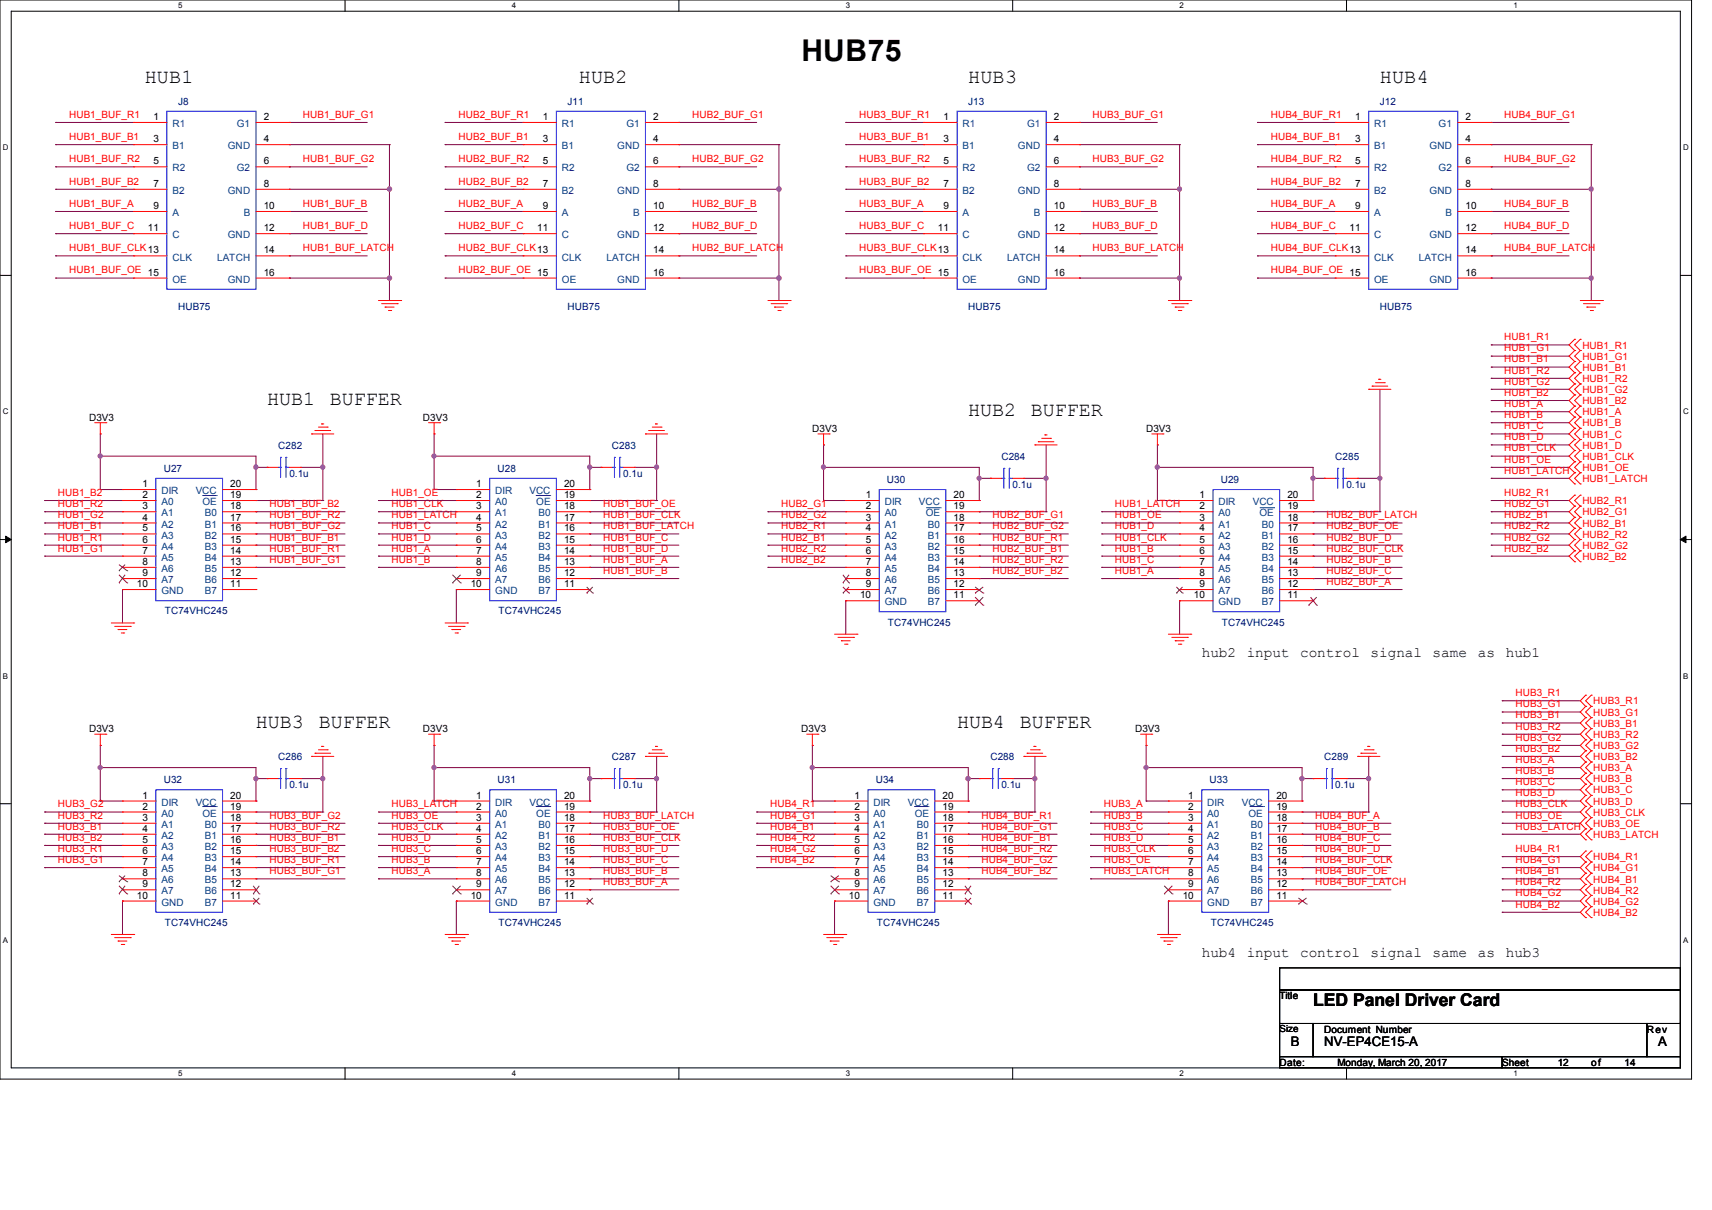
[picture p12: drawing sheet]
<svg xmlns="http://www.w3.org/2000/svg" width="297mm" height="210mm" viewBox="0 0 297 210" stroke-linecap="round" stroke-linejoin="round" font-family="sans-serif">
<defs><g id="words">
<text font-size="5.2" x="139" y="10.6">HUB75</text>
<g font-size="3.5">
<text x="25.1" y="14.4">HUB1</text>
<text x="100.4" y="14.4">HUB2</text>
<text x="168" y="14.4">HUB3</text>
<text x="239.4" y="14.4">HUB4</text>
<text x="46.4" y="70.3">HUB1</text>
<text x="57.2" y="70.3">BUFFER</text>
<text x="168" y="72.3">HUB2</text>
<text x="178.9" y="72.3">BUFFER</text>
<text x="44.4" y="126.3">HUB3</text>
<text x="55.3" y="126.3">BUFFER</text>
<text x="166" y="126.3">HUB4</text>
<text x="176.9" y="126.3">BUFFER</text>
</g>
<text font-size="3" x="227.8" y="174.7">LED Panel Driver Card</text>
<g font-size="2.5">
<text x="208.5" y="114">hub2</text>
<text x="216.3" y="114">input</text>
<text x="225.5" y="114">control</text>
<text x="237.8" y="114">signal</text>
<text x="248.5" y="114">same</text>
<text x="256.4" y="114">as</text>
<text x="261.2" y="114">hub1</text>
<text x="208.5" y="166.1">hub4</text>
<text x="216.3" y="166.1">input</text>
<text x="225.5" y="166.1">control</text>
<text x="237.8" y="166.1">signal</text>
<text x="248.5" y="166.1">same</text>
<text x="256.4" y="166.1">as</text>
<text x="261.2" y="166.1">hub3</text>
</g>
<g font-size="2.3">
<text x="223.9" y="181.6">B</text>
<text x="229.7" y="181.6">NV-EP4CE15-A</text>
<text x="287.6" y="181.6">A</text>
</g>
<g font-size="1.7" fill="#f00">
<text x="12" y="20.4">HUB1_BUF_R1</text>
<text x="52.5" y="20.4">HUB1_BUF_G1</text>
<text x="79.5" y="20.4">HUB2_BUF_R1</text>
<text x="120.1" y="20.4">HUB2_BUF_G1</text>
<text x="149" y="20.4">HUB3_BUF_R1</text>
<text x="189.6" y="20.4">HUB3_BUF_G1</text>
<text x="220.5" y="20.4">HUB4_BUF_R1</text>
<text x="261" y="20.4">HUB4_BUF_G1</text>
<text x="12" y="24.3">HUB1_BUF_B1</text>
<text x="12" y="28.2">HUB1_BUF_R2</text>
<text x="52.5" y="28.2">HUB1_BUF_G2</text>
<text x="79.5" y="24.3">HUB2_BUF_B1</text>
<text x="79.5" y="28.2">HUB2_BUF_R2</text>
<text x="120.1" y="28.2">HUB2_BUF_G2</text>
<text x="149" y="24.3">HUB3_BUF_B1</text>
<text x="149" y="28.2">HUB3_BUF_R2</text>
<text x="189.6" y="28.2">HUB3_BUF_G2</text>
<text x="220.5" y="24.3">HUB4_BUF_B1</text>
<text x="220.5" y="28.2">HUB4_BUF_R2</text>
<text x="261" y="28.2">HUB4_BUF_G2</text>
<text x="12" y="32">HUB1_BUF_B2</text>
<text x="12" y="35.9">HUB1_BUF_A</text>
<text x="52.5" y="35.9">HUB1_BUF_B</text>
<text x="79.5" y="32">HUB2_BUF_B2</text>
<text x="79.5" y="35.9">HUB2_BUF_A</text>
<text x="120.1" y="35.9">HUB2_BUF_B</text>
<text x="149" y="32">HUB3_BUF_B2</text>
<text x="149" y="35.9">HUB3_BUF_A</text>
<text x="189.6" y="35.9">HUB3_BUF_B</text>
<text x="220.5" y="32">HUB4_BUF_B2</text>
<text x="220.5" y="35.9">HUB4_BUF_A</text>
<text x="261" y="35.9">HUB4_BUF_B</text>
<text x="12" y="39.8">HUB1_BUF_C</text>
<text x="52.5" y="39.8">HUB1_BUF_D</text>
<text x="79.5" y="39.8">HUB2_BUF_C</text>
<text x="120.1" y="39.8">HUB2_BUF_D</text>
<text x="149" y="39.8">HUB3_BUF_C</text>
<text x="189.6" y="39.8">HUB3_BUF_D</text>
<text x="220.5" y="39.8">HUB4_BUF_C</text>
<text x="261" y="39.8">HUB4_BUF_D</text>
<text x="12" y="43.6">HUB1_BUF_CLK13</text>
<text x="12" y="47.5">HUB1_BUF_OE 15</text>
<text x="52.5" y="43.6">HUB1_BUF_LATCH</text>
<text x="79.5" y="43.6">HUB2_BUF_CLK13</text>
<text x="79.5" y="47.5">HUB2_BUF_OE 15</text>
<text x="120.1" y="43.6">HUB2_BUF_LATCH</text>
<text x="149" y="43.6">HUB3_BUF_CLK13</text>
<text x="149" y="47.5">HUB3_BUF_OE 15</text>
<text x="189.6" y="43.6">HUB3_BUF_LATCH</text>
<text x="220.5" y="43.6">HUB4_BUF_CLK13</text>
<text x="220.5" y="47.5">HUB4_BUF_OE 15</text>
<text x="261" y="43.6">HUB4_BUF_LATCH</text>
<text x="261" y="59.1">HUB1_R1</text>
<text x="261" y="64.9">HUB1_R2</text>
<text x="261" y="61">HUB1_G1</text>
<text x="261" y="62.9">HUB1_B1</text>
<text x="274.5" y="60.5">HUB1_R1</text>
<text x="274.5" y="62.4">HUB1_G1</text>
<text x="274.5" y="64.3">HUB1_B1</text>
<text x="261" y="70.7">HUB1_A</text>
<text x="261" y="66.8">HUB1_G2</text>
<text x="261" y="68.7">HUB1_B2</text>
<text x="274.5" y="66.3">HUB1_R2</text>
<text x="274.5" y="68.2">HUB1_G2</text>
<text x="274.5" y="70.1">HUB1_B2</text>
<text x="261" y="72.6">HUB1_B</text>
<text x="261" y="74.5">HUB1_C</text>
<text x="261" y="76.4">HUB1_D</text>
<text x="274.5" y="72.1">HUB1_A</text>
<text x="274.5" y="74">HUB1_B</text>
<text x="274.5" y="75.9">HUB1_C</text>
<text x="274.5" y="77.9">HUB1_D</text>
<text x="261" y="78.4">HUB1_CLK</text>
<text x="261" y="80.3">HUB1_OE</text>
<text x="261" y="82.2">HUB1_LATCH</text>
<text x="274.5" y="79.8">HUB1_CLK</text>
<text x="274.5" y="81.7">HUB1_OE</text>
<text x="274.5" y="83.7">HUB1_LATCH</text>
<text x="10" y="86.1">HUB1_B2</text>
<text x="10" y="88">HUB1_R2</text>
<text x="10" y="90">HUB1_G2</text>
<text x="46.7" y="88">HUB1_BUF_B2</text>
<text x="46.7" y="90">HUB1_BUF_R2</text>
<text x="67.9" y="90">HUB1_LATCH</text>
<text x="67.9" y="88">HUB1_CLK</text>
<text x="67.9" y="86.1">HUB1_OE</text>
<text x="104.6" y="90">HUB1_BUF_CLK</text>
<text x="104.6" y="88">HUB1_BUF_OE</text>
<text x="135.5" y="90">HUB2_G2</text>
<text x="135.5" y="88">HUB2_G1</text>
<text x="172.2" y="90">HUB2_BUF_G1</text>
<text x="193.4" y="90">HUB1_OE</text>
<text x="193.4" y="88">HUB1_LATCH</text>
<text x="230.1" y="90">HUB2_BUF_LATCH</text>
<text x="261" y="86.1">HUB2_R1</text>
<text x="261" y="88">HUB2_G1</text>
<text x="261" y="90">HUB2_B1</text>
<text x="274.5" y="87.5">HUB2_R1</text>
<text x="274.5" y="89.5">HUB2_G1</text>
<text x="10" y="91.9">HUB1_B1</text>
<text x="10" y="93.8">HUB1_R1</text>
<text x="10" y="95.7">HUB1_G1</text>
<text x="46.7" y="91.9">HUB1_BUF_G2</text>
<text x="46.7" y="93.8">HUB1_BUF_B1</text>
<text x="46.7" y="95.7">HUB1_BUF_R1</text>
<text x="67.9" y="95.7">HUB1_A</text>
<text x="67.9" y="93.8">HUB1_D</text>
<text x="67.9" y="91.9">HUB1_C</text>
<text x="104.6" y="95.7">HUB1_BUF_D</text>
<text x="104.6" y="93.8">HUB1_BUF_C</text>
<text x="104.6" y="91.9">HUB1_BUF_LATCH</text>
<text x="135.5" y="95.7">HUB2_R2</text>
<text x="135.5" y="93.8">HUB2_B1</text>
<text x="135.5" y="91.9">HUB2_R1</text>
<text x="172.2" y="95.7">HUB2_BUF_B1</text>
<text x="172.2" y="93.8">HUB2_BUF_R1</text>
<text x="172.2" y="91.9">HUB2_BUF_G2</text>
<text x="193.4" y="95.7">HUB1_B</text>
<text x="193.4" y="93.8">HUB1_CLK</text>
<text x="193.4" y="91.9">HUB1_D</text>
<text x="230.1" y="95.7">HUB2_BUF_CLK</text>
<text x="230.1" y="93.8">HUB2_BUF_D</text>
<text x="230.1" y="91.9">HUB2_BUF_OE</text>
<text x="261" y="91.9">HUB2_R2</text>
<text x="261" y="93.8">HUB2_G2</text>
<text x="261" y="95.7">HUB2_B2</text>
<text x="274.5" y="91.4">HUB2_B1</text>
<text x="274.5" y="93.3">HUB2_R2</text>
<text x="274.5" y="95.2">HUB2_G2</text>
<text x="46.7" y="97.7">HUB1_BUF_G1</text>
<text x="67.9" y="97.7">HUB1_B</text>
<text x="104.6" y="99.6">HUB1_BUF_B</text>
<text x="104.6" y="97.7">HUB1_BUF_A</text>
<text x="135.5" y="97.7">HUB2_B2</text>
<text x="172.2" y="99.6">HUB2_BUF_B2</text>
<text x="172.2" y="97.7">HUB2_BUF_R2</text>
<text x="193.4" y="99.6">HUB1_A</text>
<text x="193.4" y="97.7">HUB1_C</text>
<text x="230.1" y="101.5">HUB2_BUF_A</text>
<text x="230.1" y="99.6">HUB2_BUF_C</text>
<text x="230.1" y="97.7">HUB2_BUF_B</text>
<text x="274.5" y="97.2">HUB2_B2</text>
<text x="262.9" y="120.8">HUB3_R1</text>
<text x="262.9" y="122.8">HUB3_G1</text>
<text x="262.9" y="124.7">HUB3_B1</text>
<text x="276.4" y="122.3">HUB3_R1</text>
<text x="276.4" y="124.2">HUB3_G1</text>
<text x="262.9" y="126.6">HUB3_R2</text>
<text x="262.9" y="128.6">HUB3_G2</text>
<text x="262.9" y="130.5">HUB3_B2</text>
<text x="276.4" y="126.2">HUB3_B1</text>
<text x="276.4" y="128.1">HUB3_R2</text>
<text x="276.4" y="130">HUB3_G2</text>
<text x="276.4" y="131.9">HUB3_B2</text>
<text x="262.9" y="132.4">HUB3_A</text>
<text x="262.9" y="134.3">HUB3_B</text>
<text x="262.9" y="136.3">HUB3_C</text>
<text x="276.4" y="133.9">HUB3_A</text>
<text x="276.4" y="135.8">HUB3_B</text>
<text x="276.4" y="137.7">HUB3_C</text>
<text x="10" y="144">HUB3_B1</text>
<text x="10" y="142.1">HUB3_R2</text>
<text x="10" y="140.1">HUB3_G2</text>
<text x="46.7" y="144">HUB3_BUF_R2</text>
<text x="46.7" y="142.1">HUB3_BUF_G2</text>
<text x="67.9" y="144">HUB3_CLK</text>
<text x="67.9" y="142.1">HUB3_OE</text>
<text x="67.9" y="140.1">HUB3_LATCH</text>
<text x="104.6" y="144">HUB3_BUF_OE</text>
<text x="104.6" y="142.1">HUB3_BUF_LATCH</text>
<text x="133.6" y="140.1">HUB4_R1</text>
<text x="133.6" y="142.1">HUB4_G1</text>
<text x="133.6" y="144">HUB4_B1</text>
<text x="170.2" y="142.1">HUB4_BUF_R1</text>
<text x="170.2" y="144">HUB4_BUF_G1</text>
<text x="191.5" y="140.1">HUB3_A</text>
<text x="191.5" y="142.1">HUB3_B</text>
<text x="191.5" y="144">HUB3_C</text>
<text x="228.2" y="142.1">HUB4_BUF_A</text>
<text x="228.2" y="144">HUB4_BUF_B</text>
<text x="262.9" y="138.2">HUB3_D</text>
<text x="262.9" y="140.1">HUB3_CLK</text>
<text x="262.9" y="142.1">HUB3_OE</text>
<text x="262.9" y="144">HUB3_LATCH</text>
<text x="276.4" y="139.7">HUB3_D</text>
<text x="276.4" y="141.6">HUB3_CLK</text>
<text x="276.4" y="143.5">HUB3_OE</text>
<text x="10" y="149.8">HUB3_G1</text>
<text x="10" y="147.9">HUB3_R1</text>
<text x="10" y="145.9">HUB3_B2</text>
<text x="46.7" y="145.9">HUB3_BUF_B1</text>
<text x="46.7" y="149.8">HUB3_BUF_R1</text>
<text x="46.7" y="147.9">HUB3_BUF_B2</text>
<text x="67.9" y="145.9">HUB3_D</text>
<text x="67.9" y="149.8">HUB3_B</text>
<text x="67.9" y="147.9">HUB3_C</text>
<text x="104.6" y="149.8">HUB3_BUF_C</text>
<text x="104.6" y="145.9">HUB3_BUF_CLK</text>
<text x="104.6" y="147.9">HUB3_BUF_D</text>
<text x="133.6" y="145.9">HUB4_R2</text>
<text x="133.6" y="147.9">HUB4_G2</text>
<text x="133.6" y="149.8">HUB4_B2</text>
<text x="170.2" y="147.9">HUB4_BUF_R2</text>
<text x="170.2" y="149.8">HUB4_BUF_G2</text>
<text x="170.2" y="145.9">HUB4_BUF_B1</text>
<text x="191.5" y="145.9">HUB3_D</text>
<text x="191.5" y="147.9">HUB3_CLK</text>
<text x="191.5" y="149.8">HUB3_OE</text>
<text x="228.2" y="145.9">HUB4_BUF_C</text>
<text x="228.2" y="147.9">HUB4_BUF_D</text>
<text x="228.2" y="149.8">HUB4_BUF_CLK</text>
<text x="262.9" y="147.9">HUB4_R1</text>
<text x="262.9" y="149.8">HUB4_G1</text>
<text x="276.4" y="149.3">HUB4_R1</text>
<text x="276.4" y="145.5">HUB3_LATCH</text>
<text x="46.7" y="151.7">HUB3_BUF_G1</text>
<text x="67.9" y="151.7">HUB3_A</text>
<text x="104.6" y="153.6">HUB3_BUF_A</text>
<text x="104.6" y="151.7">HUB3_BUF_B</text>
<text x="170.2" y="151.7">HUB4_BUF_B2</text>
<text x="191.5" y="151.7">HUB3_LATCH</text>
<text x="228.2" y="151.7">HUB4_BUF_OE</text>
<text x="228.2" y="153.6">HUB4_BUF_LATCH</text>
<text x="262.9" y="153.6">HUB4_R2</text>
<text x="262.9" y="155.6">HUB4_G2</text>
<text x="262.9" y="151.7">HUB4_B1</text>
<text x="276.4" y="151.2">HUB4_G1</text>
<text x="276.4" y="153.2">HUB4_B1</text>
<text x="276.4" y="155.1">HUB4_R2</text>
<text x="262.9" y="157.5">HUB4_B2</text>
<text x="276.4" y="157">HUB4_G2</text>
<text x="276.4" y="159">HUB4_B2</text>
</g>
<g font-size="1.7">
<text x="26.6" y="20.8">1</text>
<text x="45.8" y="20.8">2</text>
<text x="94.2" y="20.8">1</text>
<text x="113.3" y="20.8">2</text>
<text x="163.7" y="20.8">1</text>
<text x="182.8" y="20.8">2</text>
<text x="235.1" y="20.8">1</text>
<text x="254.2" y="20.8">2</text>
<text x="26.6" y="24.7">3</text>
<text x="26.6" y="28.5">5</text>
<text x="45.8" y="24.7">4</text>
<text x="45.8" y="28.5">6</text>
<text x="94.2" y="24.7">3</text>
<text x="94.2" y="28.5">5</text>
<text x="113.3" y="24.7">4</text>
<text x="113.3" y="28.5">6</text>
<text x="163.7" y="24.7">3</text>
<text x="163.7" y="28.5">5</text>
<text x="182.8" y="24.7">4</text>
<text x="182.8" y="28.5">6</text>
<text x="235.1" y="24.7">3</text>
<text x="235.1" y="28.5">5</text>
<text x="254.2" y="24.7">4</text>
<text x="254.2" y="28.5">6</text>
<text x="26.6" y="32.4">7</text>
<text x="45.8" y="32.4">8</text>
<text x="94.2" y="32.4">7</text>
<text x="113.3" y="32.4">8</text>
<text x="163.7" y="32.4">7</text>
<text x="182.8" y="32.4">8</text>
<text x="235.1" y="32.4">7</text>
<text x="254.2" y="32.4">8</text>
<text x="25.7" y="40.1">11</text>
<text x="26.6" y="36.3">9</text>
<text x="45.8" y="36.3">10</text>
<text x="45.8" y="40.1">12</text>
<text x="93.2" y="40.1">11</text>
<text x="94.2" y="36.3">9</text>
<text x="113.3" y="36.3">10</text>
<text x="113.3" y="40.1">12</text>
<text x="162.7" y="40.1">11</text>
<text x="163.7" y="36.3">9</text>
<text x="182.8" y="36.3">10</text>
<text x="182.8" y="40.1">12</text>
<text x="234.1" y="40.1">11</text>
<text x="235.1" y="36.3">9</text>
<text x="254.2" y="36.3">10</text>
<text x="254.2" y="40.1">12</text>
<text x="45.8" y="44">14</text>
<text x="45.8" y="47.8">16</text>
<text x="113.3" y="44">14</text>
<text x="113.3" y="47.8">16</text>
<text x="182.8" y="44">14</text>
<text x="182.8" y="47.8">16</text>
<text x="254.2" y="44">14</text>
<text x="254.2" y="47.8">16</text>
<text x="15.5" y="73.1">D3V3</text>
<text x="73.4" y="73.1">D3V3</text>
<text x="140.9" y="75">D3V3</text>
<text x="198.8" y="75">D3V3</text>
<text x="24.7" y="86.4">2</text>
<text x="24.7" y="88.4">3</text>
<text x="24.7" y="84.5">1</text>
<text x="40" y="88.4">18</text>
<text x="40" y="84.5">20</text>
<text x="40" y="86.4">19</text>
<text x="82.6" y="86.4">2</text>
<text x="82.6" y="88.4">3</text>
<text x="82.6" y="84.5">1</text>
<text x="97.9" y="88.4">18</text>
<text x="97.9" y="84.5">20</text>
<text x="97.9" y="86.4">19</text>
<text x="150.2" y="88.4">2</text>
<text x="150.2" y="86.4">1</text>
<text x="165.4" y="86.4">20</text>
<text x="165.4" y="88.4">19</text>
<text x="208.1" y="88.4">2</text>
<text x="208.1" y="86.4">1</text>
<text x="223.3" y="86.4">20</text>
<text x="223.3" y="88.4">19</text>
<text x="24.7" y="90.3">4</text>
<text x="24.7" y="92.2">5</text>
<text x="24.7" y="94.2">6</text>
<text x="40" y="90.3">17</text>
<text x="40" y="92.2">16</text>
<text x="40" y="94.2">15</text>
<text x="82.6" y="90.3">4</text>
<text x="82.6" y="92.2">5</text>
<text x="82.6" y="94.2">6</text>
<text x="97.9" y="90.3">17</text>
<text x="97.9" y="92.2">16</text>
<text x="97.9" y="94.2">15</text>
<text x="150.2" y="90.3">3</text>
<text x="150.2" y="92.2">4</text>
<text x="150.2" y="94.2">5</text>
<text x="165.4" y="90.3">18</text>
<text x="165.4" y="92.2">17</text>
<text x="165.4" y="94.2">16</text>
<text x="208.1" y="90.3">3</text>
<text x="208.1" y="92.2">4</text>
<text x="208.1" y="94.2">5</text>
<text x="223.3" y="90.3">18</text>
<text x="223.3" y="92.2">17</text>
<text x="223.3" y="94.2">16</text>
<text x="23.7" y="101.9">10</text>
<text x="24.7" y="96.1">7</text>
<text x="24.7" y="98">8</text>
<text x="24.7" y="100">9</text>
<text x="40" y="96.1">14</text>
<text x="40" y="98">13</text>
<text x="40" y="100">12</text>
<text x="40" y="101.9">11</text>
<text x="81.7" y="101.9">10</text>
<text x="82.6" y="96.1">7</text>
<text x="82.6" y="98">8</text>
<text x="82.6" y="100">9</text>
<text x="97.9" y="96.1">14</text>
<text x="97.9" y="98">13</text>
<text x="97.9" y="100">12</text>
<text x="97.9" y="101.9">11</text>
<text x="150.2" y="96.1">6</text>
<text x="150.2" y="98">7</text>
<text x="150.2" y="100">8</text>
<text x="150.2" y="101.9">9</text>
<text x="165.4" y="96.1">15</text>
<text x="165.4" y="98">14</text>
<text x="165.4" y="100">13</text>
<text x="165.4" y="101.9">12</text>
<text x="208.1" y="96.1">6</text>
<text x="208.1" y="98">7</text>
<text x="208.1" y="100">8</text>
<text x="208.1" y="101.9">9</text>
<text x="223.3" y="96.1">15</text>
<text x="223.3" y="98">14</text>
<text x="223.3" y="100">13</text>
<text x="223.3" y="101.9">12</text>
<text x="149.2" y="103.8">10</text>
<text x="165.4" y="103.8">11</text>
<text x="207.1" y="103.8">10</text>
<text x="223.3" y="103.8">11</text>
<text x="15.5" y="127.1">D3V3</text>
<text x="73.4" y="127.1">D3V3</text>
<text x="139" y="127.1">D3V3</text>
<text x="196.9" y="127.1">D3V3</text>
<text x="24.7" y="140.5">2</text>
<text x="24.7" y="142.5">3</text>
<text x="24.7" y="138.6">1</text>
<text x="40" y="142.5">18</text>
<text x="40" y="138.6">20</text>
<text x="40" y="140.5">19</text>
<text x="82.6" y="140.5">2</text>
<text x="82.6" y="142.5">3</text>
<text x="82.6" y="138.6">1</text>
<text x="97.9" y="142.5">18</text>
<text x="97.9" y="138.6">20</text>
<text x="97.9" y="140.5">19</text>
<text x="148.2" y="140.5">2</text>
<text x="148.2" y="142.5">3</text>
<text x="148.2" y="138.6">1</text>
<text x="163.5" y="142.5">18</text>
<text x="163.5" y="138.6">20</text>
<text x="163.5" y="140.5">19</text>
<text x="206.1" y="140.5">2</text>
<text x="206.1" y="142.5">3</text>
<text x="206.1" y="138.6">1</text>
<text x="221.4" y="142.5">18</text>
<text x="221.4" y="138.6">20</text>
<text x="221.4" y="140.5">19</text>
<text x="24.7" y="144.4">4</text>
<text x="24.7" y="146.3">5</text>
<text x="24.7" y="148.3">6</text>
<text x="40" y="144.4">17</text>
<text x="40" y="146.3">16</text>
<text x="40" y="148.3">15</text>
<text x="82.6" y="144.4">4</text>
<text x="82.6" y="146.3">5</text>
<text x="82.6" y="148.3">6</text>
<text x="97.9" y="144.4">17</text>
<text x="97.9" y="146.3">16</text>
<text x="97.9" y="148.3">15</text>
<text x="148.2" y="144.4">4</text>
<text x="148.2" y="146.3">5</text>
<text x="148.2" y="148.3">6</text>
<text x="163.5" y="144.4">17</text>
<text x="163.5" y="146.3">16</text>
<text x="163.5" y="148.3">15</text>
<text x="206.1" y="144.4">4</text>
<text x="206.1" y="146.3">5</text>
<text x="206.1" y="148.3">6</text>
<text x="221.4" y="144.4">17</text>
<text x="221.4" y="146.3">16</text>
<text x="221.4" y="148.3">15</text>
<text x="23.7" y="156">10</text>
<text x="24.7" y="150.2">7</text>
<text x="24.7" y="152.1">8</text>
<text x="24.7" y="154">9</text>
<text x="40" y="150.2">14</text>
<text x="40" y="152.1">13</text>
<text x="40" y="154">12</text>
<text x="40" y="156">11</text>
<text x="81.7" y="156">10</text>
<text x="82.6" y="150.2">7</text>
<text x="82.6" y="152.1">8</text>
<text x="82.6" y="154">9</text>
<text x="97.9" y="150.2">14</text>
<text x="97.9" y="152.1">13</text>
<text x="97.9" y="154">12</text>
<text x="97.9" y="156">11</text>
<text x="147.3" y="156">10</text>
<text x="148.2" y="150.2">7</text>
<text x="148.2" y="152.1">8</text>
<text x="148.2" y="154">9</text>
<text x="163.5" y="150.2">14</text>
<text x="163.5" y="152.1">13</text>
<text x="163.5" y="154">12</text>
<text x="163.5" y="156">11</text>
<text x="205.2" y="156">10</text>
<text x="206.1" y="150.2">7</text>
<text x="206.1" y="152.1">8</text>
<text x="206.1" y="154">9</text>
<text x="221.4" y="150.2">14</text>
<text x="221.4" y="152.1">13</text>
<text x="221.4" y="154">12</text>
<text x="221.4" y="156">11</text>
<text x="222" y="173.4">Title</text>
<text x="222" y="179.2">Size</text>
<text x="229.7" y="179.2">Document Number</text>
<text x="285.7" y="179.2">Rev</text>
<text x="222" y="185">Date:</text>
<text x="232.1" y="185">Monday, March 20, 2017</text>
<text x="260.6" y="185">Sheet</text>
<text x="270.2" y="185">12</text>
<text x="276.1" y="185">of</text>
<text x="281.8" y="185">14</text>
</g>
<g font-size="1.7" fill="#004080">
<text x="29.9" y="22.1">R1</text>
<text x="41.1" y="22.1">G1</text>
<text x="97.5" y="22.1">R1</text>
<text x="108.7" y="22.1">G1</text>
<text x="167" y="22.1">R1</text>
<text x="178.2" y="22.1">G1</text>
<text x="238.4" y="22.1">R1</text>
<text x="249.6" y="22.1">G1</text>
<text x="29.9" y="25.9">B1</text>
<text x="29.9" y="29.8">R2</text>
<text x="39.5" y="25.9">GND</text>
<text x="41.1" y="29.8">G2</text>
<text x="97.5" y="25.9">B1</text>
<text x="97.5" y="29.8">R2</text>
<text x="107.1" y="25.9">GND</text>
<text x="108.7" y="29.8">G2</text>
<text x="167" y="25.9">B1</text>
<text x="167" y="29.8">R2</text>
<text x="176.6" y="25.9">GND</text>
<text x="178.2" y="29.8">G2</text>
<text x="238.4" y="25.9">B1</text>
<text x="238.4" y="29.8">R2</text>
<text x="248" y="25.9">GND</text>
<text x="249.6" y="29.8">G2</text>
<text x="29.9" y="33.7">B2</text>
<text x="39.5" y="33.7">GND</text>
<text x="97.5" y="33.7">B2</text>
<text x="107.1" y="33.7">GND</text>
<text x="167" y="33.7">B2</text>
<text x="176.6" y="33.7">GND</text>
<text x="238.4" y="33.7">B2</text>
<text x="248" y="33.7">GND</text>
<text x="29.9" y="37.5">A</text>
<text x="29.9" y="41.4">C</text>
<text x="39.5" y="41.4">GND</text>
<text x="42.3" y="37.5">B</text>
<text x="97.5" y="37.5">A</text>
<text x="97.5" y="41.4">C</text>
<text x="107.1" y="41.4">GND</text>
<text x="109.8" y="37.5">B</text>
<text x="167" y="37.5">A</text>
<text x="167" y="41.4">C</text>
<text x="176.6" y="41.4">GND</text>
<text x="179.3" y="37.5">B</text>
<text x="238.4" y="37.5">A</text>
<text x="238.4" y="41.4">C</text>
<text x="248" y="41.4">GND</text>
<text x="250.8" y="37.5">B</text>
<text x="29.9" y="45.2">CLK</text>
<text x="37.7" y="45.2">LATCH</text>
<text x="97.5" y="45.2">CLK</text>
<text x="105.2" y="45.2">LATCH</text>
<text x="167" y="45.2">CLK</text>
<text x="174.7" y="45.2">LATCH</text>
<text x="238.4" y="45.2">CLK</text>
<text x="246.1" y="45.2">LATCH</text>
<text x="29.9" y="49.1">OE</text>
<text x="39.5" y="49.1">GND</text>
<text x="97.5" y="49.1">OE</text>
<text x="107.1" y="49.1">GND</text>
<text x="167" y="49.1">OE</text>
<text x="176.6" y="49.1">GND</text>
<text x="238.4" y="49.1">OE</text>
<text x="248" y="49.1">GND</text>
<text x="28" y="87.7">A0</text>
<text x="28" y="89.6">A1</text>
<text x="28" y="85.8">DIR</text>
<text x="33.9" y="85.8">VCC</text>
<text x="35.1" y="87.7">OE</text>
<text x="35.5" y="89.6">B0</text>
<text x="85.9" y="87.7">A0</text>
<text x="85.9" y="89.6">A1</text>
<text x="85.9" y="85.8">DIR</text>
<text x="91.9" y="85.8">VCC</text>
<text x="93" y="87.7">OE</text>
<text x="93.4" y="89.6">B0</text>
<text x="153.5" y="89.6">A0</text>
<text x="153.5" y="87.7">DIR</text>
<text x="159.4" y="87.7">VCC</text>
<text x="160.6" y="89.6">OE</text>
<text x="211.4" y="89.6">A0</text>
<text x="211.4" y="87.7">DIR</text>
<text x="217.3" y="87.7">VCC</text>
<text x="218.5" y="89.6">OE</text>
<text x="28" y="91.6">A2</text>
<text x="28" y="93.5">A3</text>
<text x="28" y="95.4">A4</text>
<text x="35.5" y="91.6">B1</text>
<text x="35.5" y="93.5">B2</text>
<text x="35.5" y="95.4">B3</text>
<text x="85.9" y="91.6">A2</text>
<text x="85.9" y="93.5">A3</text>
<text x="85.9" y="95.4">A4</text>
<text x="93.4" y="91.6">B1</text>
<text x="93.4" y="93.5">B2</text>
<text x="93.4" y="95.4">B3</text>
<text x="153.5" y="91.6">A1</text>
<text x="153.5" y="93.5">A2</text>
<text x="153.5" y="95.4">A3</text>
<text x="161" y="91.6">B0</text>
<text x="161" y="93.5">B1</text>
<text x="161" y="95.4">B2</text>
<text x="211.4" y="91.6">A1</text>
<text x="211.4" y="93.5">A2</text>
<text x="211.4" y="95.4">A3</text>
<text x="218.9" y="91.6">B0</text>
<text x="218.9" y="93.5">B1</text>
<text x="218.9" y="95.4">B2</text>
<text x="28" y="97.3">A5</text>
<text x="28" y="99.3">A6</text>
<text x="28" y="101.2">A7</text>
<text x="35.5" y="97.3">B4</text>
<text x="35.5" y="99.3">B5</text>
<text x="35.5" y="101.2">B6</text>
<text x="85.9" y="97.3">A5</text>
<text x="85.9" y="99.3">A6</text>
<text x="85.9" y="101.2">A7</text>
<text x="93.4" y="97.3">B4</text>
<text x="93.4" y="99.3">B5</text>
<text x="93.4" y="101.2">B6</text>
<text x="153.5" y="97.3">A4</text>
<text x="153.5" y="99.3">A5</text>
<text x="153.5" y="101.2">A6</text>
<text x="161" y="97.3">B3</text>
<text x="161" y="99.3">B4</text>
<text x="161" y="101.2">B5</text>
<text x="211.4" y="97.3">A4</text>
<text x="211.4" y="99.3">A5</text>
<text x="211.4" y="101.2">A6</text>
<text x="218.9" y="97.3">B3</text>
<text x="218.9" y="99.3">B4</text>
<text x="218.9" y="101.2">B5</text>
<text x="28" y="103.1">GND</text>
<text x="35.5" y="103.1">B7</text>
<text x="85.9" y="103.1">GND</text>
<text x="93.4" y="103.1">B7</text>
<text x="153.5" y="103.1">A7</text>
<text x="153.5" y="105.1">GND</text>
<text x="161" y="103.1">B6</text>
<text x="161" y="105.1">B7</text>
<text x="211.4" y="103.1">A7</text>
<text x="211.4" y="105.1">GND</text>
<text x="218.9" y="103.1">B6</text>
<text x="218.9" y="105.1">B7</text>
<text x="28" y="141.7">A0</text>
<text x="28" y="143.7">A1</text>
<text x="28" y="139.8">DIR</text>
<text x="33.9" y="139.8">VCC</text>
<text x="35.1" y="141.7">OE</text>
<text x="35.5" y="143.7">B0</text>
<text x="85.9" y="141.7">A0</text>
<text x="85.9" y="143.7">A1</text>
<text x="85.9" y="139.8">DIR</text>
<text x="91.9" y="139.8">VCC</text>
<text x="93" y="141.7">OE</text>
<text x="93.4" y="143.7">B0</text>
<text x="151.5" y="141.7">A0</text>
<text x="151.5" y="143.7">A1</text>
<text x="151.5" y="139.8">DIR</text>
<text x="157.5" y="139.8">VCC</text>
<text x="158.7" y="141.7">OE</text>
<text x="159.1" y="143.7">B0</text>
<text x="209.4" y="141.7">A0</text>
<text x="209.4" y="143.7">A1</text>
<text x="209.4" y="139.8">DIR</text>
<text x="215.4" y="139.8">VCC</text>
<text x="216.6" y="141.7">OE</text>
<text x="217" y="143.7">B0</text>
<text x="28" y="145.6">A2</text>
<text x="28" y="147.5">A3</text>
<text x="28" y="149.5">A4</text>
<text x="35.5" y="145.6">B1</text>
<text x="35.5" y="147.5">B2</text>
<text x="35.5" y="149.5">B3</text>
<text x="85.9" y="145.6">A2</text>
<text x="85.9" y="147.5">A3</text>
<text x="85.9" y="149.5">A4</text>
<text x="93.4" y="145.6">B1</text>
<text x="93.4" y="147.5">B2</text>
<text x="93.4" y="149.5">B3</text>
<text x="151.5" y="145.6">A2</text>
<text x="151.5" y="147.5">A3</text>
<text x="151.5" y="149.5">A4</text>
<text x="159.1" y="145.6">B1</text>
<text x="159.1" y="147.5">B2</text>
<text x="159.1" y="149.5">B3</text>
<text x="209.4" y="145.6">A2</text>
<text x="209.4" y="147.5">A3</text>
<text x="209.4" y="149.5">A4</text>
<text x="217" y="145.6">B1</text>
<text x="217" y="147.5">B2</text>
<text x="217" y="149.5">B3</text>
<text x="28" y="151.4">A5</text>
<text x="28" y="153.3">A6</text>
<text x="28" y="155.2">A7</text>
<text x="35.5" y="151.4">B4</text>
<text x="35.5" y="153.3">B5</text>
<text x="35.5" y="155.2">B6</text>
<text x="85.9" y="151.4">A5</text>
<text x="85.9" y="153.3">A6</text>
<text x="85.9" y="155.2">A7</text>
<text x="93.4" y="151.4">B4</text>
<text x="93.4" y="153.3">B5</text>
<text x="93.4" y="155.2">B6</text>
<text x="151.5" y="151.4">A5</text>
<text x="151.5" y="153.3">A6</text>
<text x="151.5" y="155.2">A7</text>
<text x="159.1" y="151.4">B4</text>
<text x="159.1" y="153.3">B5</text>
<text x="159.1" y="155.2">B6</text>
<text x="209.4" y="151.4">A5</text>
<text x="209.4" y="153.3">A6</text>
<text x="209.4" y="155.2">A7</text>
<text x="217" y="151.4">B4</text>
<text x="217" y="153.3">B5</text>
<text x="217" y="155.2">B6</text>
<text x="28" y="157.2">GND</text>
<text x="35.5" y="157.2">B7</text>
<text x="85.9" y="157.2">GND</text>
<text x="93.4" y="157.2">B7</text>
<text x="151.5" y="157.2">GND</text>
<text x="159.1" y="157.2">B7</text>
<text x="209.4" y="157.2">GND</text>
<text x="217" y="157.2">B7</text>
</g>
<g font-size="1.7" fill="#000080">
<text x="30.9" y="18.2">J8</text>
<text x="98.5" y="18.2">J11</text>
<text x="168" y="18.2">J13</text>
<text x="239.4" y="18.2">J12</text>
<text x="30.9" y="53.8">HUB75</text>
<text x="98.5" y="53.8">HUB75</text>
<text x="168" y="53.8">HUB75</text>
<text x="239.4" y="53.8">HUB75</text>
<text x="48.3" y="77.9">C282</text>
<text x="106.2" y="77.9">C283</text>
<text x="28.4" y="81.9">U27</text>
<text x="50.2" y="82.7">0.1u</text>
<text x="86.3" y="81.9">U28</text>
<text x="108.1" y="82.7">0.1u</text>
<text x="153.9" y="83.9">U30</text>
<text x="173.7" y="79.8">C284</text>
<text x="211.8" y="83.9">U29</text>
<text x="231.6" y="79.8">C285</text>
<text x="175.7" y="84.6">0.1u</text>
<text x="233.6" y="84.6">0.1u</text>
<text x="28.6" y="106.6">TC74VHC245</text>
<text x="86.5" y="106.6">TC74VHC245</text>
<text x="154" y="108.6">TC74VHC245</text>
<text x="211.9" y="108.6">TC74VHC245</text>
<text x="48.3" y="131.9">C286</text>
<text x="106.2" y="131.9">C287</text>
<text x="171.8" y="131.9">C288</text>
<text x="229.7" y="131.9">C289</text>
<text x="28.4" y="136">U32</text>
<text x="50.2" y="136.7">0.1u</text>
<text x="86.3" y="136">U31</text>
<text x="108.1" y="136.7">0.1u</text>
<text x="151.9" y="136">U34</text>
<text x="173.7" y="136.7">0.1u</text>
<text x="209.8" y="136">U33</text>
<text x="231.6" y="136.7">0.1u</text>
<text x="28.6" y="160.7">TC74VHC245</text>
<text x="86.5" y="160.7">TC74VHC245</text>
<text x="152.1" y="160.7">TC74VHC245</text>
<text x="210" y="160.7">TC74VHC245</text>
</g>
<g font-size="1.4">
<text x="30.9" y="1.4">5</text>
<text x="88.8" y="1.4">4</text>
<text x="146.7" y="1.4">3</text>
<text x="204.6" y="1.4">2</text>
<text x="262.6" y="1.4">1</text>
<text x=".5" y="26.1">D</text>
<text x="292" y="26.1">D</text>
<text x=".5" y="71.9">C</text>
<text x="292" y="71.9">C</text>
<text x=".5" y="117.8">B</text>
<text x="292" y="117.8">B</text>
<text x=".5" y="163.6">A</text>
<text x="292" y="163.6">A</text>
<text x="30.9" y="186.8">5</text>
<text x="88.8" y="186.8">4</text>
<text x="146.7" y="186.8">3</text>
<text x="204.6" y="186.8">2</text>
<text x="262.6" y="186.8">1</text>
</g>
</g></defs>
<path d="M0 0h293.5v187.3h-293.5zM1.9 1.9h289.6v183.4h-289.6z" fill="none" stroke="#000" stroke-width=".17"/>
<g fill="#fff">
<path d="M30.9 .2h.8v1.5h-.8z"/>
<path d="M30.9 185.5h.8v1.6h-.8z"/>
</g>
<path d="M59.9 0v1.9M59.9 185.3v2" fill="none" stroke="#000" stroke-width=".17"/>
<g fill="#fff">
<path d="M88.8 .2h.8v1.5h-.8z"/>
<path d="M88.8 185.5h.8v1.6h-.8z"/>
</g>
<path d="M117.8 0v1.9M117.8 185.3v2" fill="none" stroke="#000" stroke-width=".17"/>
<g fill="#fff">
<path d="M146.7 .2h.8v1.5h-.8z"/>
<path d="M146.7 185.5h.8v1.6h-.8z"/>
</g>
<path d="M175.7 0v1.9M175.7 185.3v2" fill="none" stroke="#000" stroke-width=".17"/>
<g fill="#fff">
<path d="M204.6 .2h.8v1.5h-.8z"/>
<path d="M204.6 185.5h.8v1.6h-.8z"/>
</g>
<path d="M233.6 0v1.9M233.6 185.3v2" fill="none" stroke="#000" stroke-width=".17"/>
<g fill="#fff">
<path d="M262.6 .2h.7v1.5h-.7z"/>
<path d="M262.6 185.5h.7v1.6h-.7z"/>
<path d="M.5 24.8h1v1.6h-1z"/>
<path d="M292 24.8h1v1.6h-1z"/>
<path d="M.5 70.7h1v1.5h-1z"/>
<path d="M292 70.7h1v1.5h-1z"/>
</g>
<path d="M0 47.8h1.9M291.5 47.8h2" fill="none" stroke="#000" stroke-width=".17"/>
<g fill="#fff">
<path d="M.5 116.5h.9v1.6h-.9z"/>
<path d="M292 116.5h.9v1.6h-.9z"/>
</g>
<path d="M0 93.6h1.9M291.5 93.6h2" fill="none" stroke="#000" stroke-width=".17"/>
<path d="M1 93l.9 .6-.9 .6zM291.5 93.6l1-.6v1.2z" fill="#000" stroke="#000" stroke-width=".17"/>
<g fill="#fff">
<path d="M.5 162.4h.9v1.5h-.9z"/>
<path d="M292 162.4h.9v1.5h-.9z"/>
</g>
<path d="M0 139.5h1.9M291.5 139.5h2M222 168h69.5v3.8h-69.5zM222 171.8h69.5v5.8h-69.5zM222 177.6h5.8v5.8h-5.8zM227.8 177.6h57.9v5.8h-57.9zM285.7 177.6h5.8v5.8h-5.8zM222 183.4h38.6v1.9h-38.6zM260.6 183.4h30.9v1.9h-30.9z" fill="none" stroke="#000" stroke-width=".17"/>
<g fill="none" stroke="#800040" stroke-width=".17">
<path d="M9.7 21.3h.1M9.7 25.1h.1M9.7 29h.1M9.7 32.9h.1M9.7 36.7h.1M9.7 21.3h13.5M9.7 25.1h13.5M9.7 32.9h13.5M9.7 29h13.5M9.7 36.7h13.5M50.2 21.3h.1M50.2 25.1h.1"/>
<path d="M50.2 32.9h.1M50.2 29h.1M50.2 36.7h.1M50.2 21.3h13.5M50.2 25.1h17.4M50.2 32.9h17.4M50.2 29h13.5M50.2 36.7h13.5M67.6 32.9h.1M67.6 25.1h.1M67.6 25.1v27.1M77.2 21.3h.1"/>
<path d="M77.2 25.1h.1M77.2 29h.1M77.2 32.9h.1M77.2 36.7h.1M77.2 21.3h13.6M77.2 25.1h13.6M77.2 32.9h13.6M77.2 29h13.6M77.2 36.7h13.6M117.8 21.3h.1M117.8 25.1h.1M117.8 32.9h.1"/>
<path d="M117.8 29h.1M117.8 36.7h.1M117.8 21.3h13.5M117.8 25.1h17.3M117.8 32.9h17.3M117.8 29h13.5M117.8 36.7h13.5M135.1 25.1h.1M135.1 25.1v27.1M146.7 21.3h.1M146.7 25.1h.1M146.7 29h.1"/>
<path d="M146.7 32.9h.1M146.7 36.7h.1M146.7 21.3h13.5M146.7 25.1h13.5M146.7 32.9h13.5M146.7 29h13.5M146.7 36.7h13.5M187.3 21.3h.1M187.3 25.1h.1M187.3 32.9h.1M187.3 29h.1M187.3 36.7h.1"/>
<path d="M187.3 21.3h13.5M187.3 25.1h17.3M187.3 32.9h17.3M187.3 29h13.5M187.3 36.7h13.5M204.6 25.1h.1M204.6 25.1v27.1M218.1 21.3h.1M218.1 25.1h.1M218.1 29h.1M218.1 32.9h.1M218.1 36.7h.1"/>
<path d="M218.1 21.3h13.5M218.1 25.1h13.5M218.1 32.9h13.5M218.1 29h13.5M218.1 36.7h13.5M258.7 21.3h.1M258.7 25.1h.1M258.7 32.9h.1M258.7 29h.1M258.7 36.7h.1M258.7 21.3h13.5M258.7 25.1h17.4"/>
<path d="M258.7 32.9h17.4M258.7 29h13.5M258.7 36.7h13.5M276.1 25.1h.1M276.1 25.1v27.1M9.7 40.6h.1M9.7 44.4h.1M9.7 48.3h.1M9.7 40.6h13.5M9.7 44.4h13.5M9.7 48.3h13.5M50.2 48.3h.1"/>
<path d="M50.2 44.4h.1M50.2 40.6h.1M50.2 40.6h13.5M50.2 44.4h13.5M50.2 48.3h17.4M67.6 48.3h.1M77.2 40.6h.1M77.2 44.4h.1M77.2 48.3h.1M77.2 40.6h13.6M77.2 44.4h13.6M77.2 48.3h13.6"/>
<path d="M117.8 48.3h.1M117.8 44.4h.1M117.8 40.6h.1M117.8 40.6h13.5M117.8 44.4h13.5M117.8 48.3h17.3M135.1 48.3h.1M146.7 40.6h.1M146.7 44.4h.1M146.7 48.3h.1M146.7 40.6h13.5M146.7 44.4h13.5"/>
<path d="M146.7 48.3h13.5M187.3 48.3h.1M187.3 44.4h.1M187.3 40.6h.1M187.3 40.6h13.5M187.3 44.4h13.5M187.3 48.3h17.3M204.6 48.3h.1M218.1 40.6h.1M218.1 44.4h.1M218.1 48.3h.1M218.1 40.6h13.5"/>
<path d="M218.1 44.4h13.5M218.1 48.3h13.5M258.7 48.3h.1M258.7 44.4h.1M258.7 59.9h.1M258.7 40.6h.1M258.7 40.6h13.5M258.7 44.4h13.5M258.7 48.3h17.4M258.7 59.9h13.5M276.1 48.3h.1M17.4 75.3h.1"/>
<path d="M17.4 79.2h.1M17.4 79.2h27v5.8M17.4 75.3v9.7M56 75.3v11.6M75.3 75.3h.1M75.3 79.2h.1M75.3 75.3v9.7M75.3 79.2h27v5.8M113.9 75.3v11.6M142.9 77.2h.1M142.9 77.2v9.7M181.5 77.2v11.6"/>
<path d="M200.8 77.2h.1M200.8 77.2v9.7M239.4 67.6v21.2M258.7 71.5h.1M258.7 73.4h.1M258.7 75.3h.1M258.7 77.2h.1M258.7 79.2h.1M258.7 65.7h.1M258.7 67.6h.1M258.7 69.5h.1M258.7 61.8h.1"/>
<path d="M258.7 63.7h.1M258.7 79.2h13.5M258.7 71.5h13.5M258.7 73.4h13.5M258.7 75.3h13.5M258.7 77.2h13.5M258.7 65.7h13.5M258.7 67.6h13.5M258.7 69.5h13.5M258.7 61.8h13.5M258.7 63.7h13.5M7.7 86.9h.1"/>
<path d="M7.7 88.8h.1M7.7 90.8h.1M7.7 92.7h.1M7.7 94.6h.1M7.7 96.5h.1M7.7 86.9h13.6M7.7 88.8h13.6M7.7 92.7h13.6M7.7 94.6h13.6M7.7 96.5h13.6M7.7 90.8h13.6M17.4 85h.1"/>
<path d="M17.4 85h3.9M44.4 81.1h.1M44.4 86.9h.1M44.4 85h.1M44.4 88.8h.1M44.4 90.8h.1M44.4 92.7h.1M44.4 94.6h.1M44.4 96.5h.1M44.4 98.5h.1M44.4 86.9h11.6M44.4 81.1h2"/>
<path d="M44.4 88.8h15.5M44.4 92.7h15.5M44.4 94.6h15.5M44.4 96.5h15.5M44.4 90.8h15.5M44.4 98.5h15.5M46.4 81.1h.1M52.2 81.1h3.8M56 81.1h.1M56 86.9h.1M65.7 98.5h.1M65.7 96.5h.1"/>
<path d="M65.7 94.6h.1M65.7 92.7h.1M65.7 90.8h.1M65.7 88.8h.1M65.7 86.9h.1M65.7 86.9h13.5M65.7 88.8h13.5M65.7 92.7h13.5M65.7 94.6h13.5M65.7 96.5h13.5M65.7 90.8h13.5M65.7 98.5h13.5"/>
<path d="M75.3 85h.1M75.3 85h3.9M102.3 81.1h.1M102.3 86.9h.1M102.3 85h.1M102.3 98.5h.1M102.3 96.5h.1M102.3 94.6h.1M102.3 92.7h.1M102.3 90.8h.1M102.3 88.8h.1M102.3 86.9h11.6"/>
<path d="M102.3 81.1h2M102.3 88.8h15.5M102.3 92.7h15.5M102.3 94.6h15.5M102.3 96.5h15.5M102.3 90.8h15.5M102.3 98.5h15.5M104.3 81.1h.1M110.1 81.1h3.8M113.9 81.1h.1M113.9 86.9h.1M133.2 98.5h.1"/>
<path d="M133.2 96.5h.1M133.2 94.6h.1M133.2 92.7h.1M133.2 90.8h.1M133.2 88.8h.1M133.2 88.8h13.5M133.2 92.7h13.5M133.2 94.6h13.5M133.2 96.5h13.5M133.2 90.8h13.5M133.2 98.5h13.5M142.9 86.9h.1"/>
<path d="M142.9 81.1h.1M142.9 86.9h3.8M142.9 81.1h27v5.8M169.9 83h.1M169.9 88.8h.1M169.9 86.9h.1M169.9 98.5h.1M169.9 96.5h.1M169.9 94.6h.1M169.9 92.7h.1M169.9 90.8h.1M169.9 88.8h11.6"/>
<path d="M169.9 83h1.9M169.9 92.7h15.4M169.9 94.6h15.4M169.9 96.5h15.4M169.9 90.8h15.4M169.9 98.5h15.4M171.8 83h.1M177.6 83h3.9M181.5 83h.1M181.5 88.8h.1M191.1 98.5h.1M191.1 96.5h.1"/>
<path d="M191.1 94.6h.1M191.1 92.7h.1M191.1 90.8h.1M191.1 88.8h.1M191.1 88.8h13.5M191.1 92.7h13.5M191.1 94.6h13.5M191.1 96.5h13.5M191.1 90.8h13.5M191.1 98.5h13.5M200.8 86.9h.1M200.8 81.1h.1"/>
<path d="M200.8 86.9h3.8M200.8 81.1h27v5.8M227.8 83h.1M227.8 88.8h.1M227.8 86.9h.1M227.8 98.5h.1M227.8 96.5h.1M227.8 94.6h.1M227.8 92.7h.1M227.8 90.8h.1M227.8 88.8h11.6M227.8 83h1.9"/>
<path d="M227.8 92.7h15.4M227.8 94.6h15.4M227.8 96.5h15.4M227.8 90.8h15.4M227.8 98.5h15.4M229.7 83h.1M235.5 83h3.9M239.4 83h.1M239.4 88.8h.1M258.7 81.1h.1M258.7 83h.1M258.7 92.7h.1"/>
<path d="M258.7 94.6h.1M258.7 96.5h.1M258.7 86.9h.1M258.7 88.8h.1M258.7 90.8h.1M258.7 86.9h13.5M258.7 81.1h13.5M258.7 88.8h13.5M258.7 83h13.5M258.7 92.7h13.5M258.7 94.6h13.5M258.7 96.5h13.5"/>
<path d="M258.7 90.8h13.5M21.3 102.3h.1M21.3 102.3v5.8M79.2 102.3h.1M79.2 102.3v5.8M102.3 100.4h.1M102.3 100.4h15.5M146.7 104.3h.1M146.7 104.3v5.8M169.9 100.4h.1M169.9 100.4h15.4M191.1 100.4h.1"/>
<path d="M191.1 100.4h13.5M204.6 104.3h.1M204.6 104.3v5.8M227.8 102.3h.1M227.8 100.4h.1M227.8 100.4h15.4M227.8 102.3h15.4M17.4 139h.1M17.4 129.4h.1M17.4 133.2h.1M17.4 129.4v9.6M17.4 133.2h27v5.8"/>
<path d="M17.4 139h3.9M44.4 135.1h.1M44.4 139h.1M44.4 135.1h2M46.4 135.1h.1M52.2 135.1h3.8M56 135.1h.1M56 131.3v9.6M75.3 139h.1M75.3 129.4h.1M75.3 133.2h.1M75.3 129.4v9.6"/>
<path d="M75.3 133.2h27v5.8M75.3 139h3.9M102.3 135.1h.1M102.3 139h.1M102.3 135.1h2M104.3 135.1h.1M110.1 135.1h3.8M113.9 135.1h.1M113.9 131.3v9.6M140.9 139h.1M140.9 129.4h.1M140.9 133.2h.1"/>
<path d="M140.9 139h3.9M140.9 133.2h27.1v5.8M140.9 129.4v9.6M168 135.1h.1M168 139h.1M168 135.1h1.9M169.9 135.1h.1M175.7 135.1h3.8M179.5 135.1h.1M179.5 131.3v9.6M198.8 139h.1M198.8 129.4h.1"/>
<path d="M198.8 133.2h.1M198.8 139h3.9M198.8 133.2h27.1v5.8M198.8 129.4v9.6M225.9 135.1h.1M225.9 139h.1M225.9 135.1h1.9M227.8 135.1h.1M233.6 135.1h3.8M237.4 131.3h.1M237.4 135.1h.1M237.4 131.3v9.6"/>
<path d="M260.6 127.4h.1M260.6 129.4h.1M260.6 131.3h.1M260.6 121.6h.1M260.6 123.6h.1M260.6 125.5h.1M260.6 133.2h.1M260.6 135.1h.1M260.6 137.1h.1M260.6 139h.1M260.6 139h13.6M260.6 133.2h13.6"/>
<path d="M260.6 127.4h13.6M260.6 129.4h13.6M260.6 131.3h13.6M260.6 121.6h13.6M260.6 123.6h13.6M260.6 125.5h13.6M260.6 135.1h13.6M260.6 137.1h13.6M7.7 150.6h.1M7.7 148.7h.1M7.7 146.7h.1M7.7 144.8h.1"/>
<path d="M7.7 142.9h.1M7.7 140.9h.1M7.7 140.9h13.6M7.7 142.9h13.6M7.7 144.8h13.6M7.7 146.7h13.6M7.7 148.7h13.6M7.7 150.6h13.6M21.3 156.4h.1M21.3 156.4v5.8M44.4 140.9h.1M44.4 146.7h.1"/>
<path d="M44.4 152.5h.1M44.4 150.6h.1M44.4 148.7h.1M44.4 144.8h.1M44.4 142.9h.1M44.4 140.9h11.6M44.4 142.9h15.5M44.4 144.8h15.5M44.4 146.7h15.5M44.4 148.7h15.5M44.4 150.6h15.5M44.4 152.5h15.5"/>
<path d="M56 140.9h.1M65.7 146.7h.1M65.7 152.5h.1M65.7 150.6h.1M65.7 148.7h.1M65.7 144.8h.1M65.7 142.9h.1M65.7 140.9h.1M65.7 140.9h13.5M65.7 142.9h13.5M65.7 144.8h13.5M65.7 146.7h13.5"/>
<path d="M65.7 148.7h13.5M65.7 150.6h13.5M65.7 152.5h13.5M79.2 156.4h.1M79.2 156.4v5.8M102.3 140.9h.1M102.3 154.4h.1M102.3 152.5h.1M102.3 150.6h.1M102.3 146.7h.1M102.3 144.8h.1M102.3 142.9h.1"/>
<path d="M102.3 148.7h.1M102.3 140.9h11.6M102.3 142.9h15.5M102.3 144.8h15.5M102.3 146.7h15.5M102.3 148.7h15.5M102.3 150.6h15.5M102.3 152.5h15.5M102.3 154.4h15.5M113.9 140.9h.1M131.3 146.7h.1M131.3 148.7h.1"/>
<path d="M131.3 150.6h.1M131.3 140.9h.1M131.3 142.9h.1M131.3 144.8h.1M131.3 140.9h13.5M131.3 142.9h13.5M131.3 144.8h13.5M131.3 146.7h13.5M131.3 148.7h13.5M131.3 150.6h13.5M144.8 156.4h.1M144.8 156.4v5.8"/>
<path d="M168 148.7h.1M168 150.6h.1M168 152.5h.1M168 142.9h.1M168 140.9h.1M168 144.8h.1M168 146.7h.1M168 140.9h11.5M168 142.9h15.4M168 144.8h15.4M168 146.7h15.4M168 148.7h15.4"/>
<path d="M168 150.6h15.4M168 152.5h15.4M179.5 140.9h.1M189.2 140.9h.1M189.2 142.9h.1M189.2 144.8h.1M189.2 146.7h.1M189.2 148.7h.1M189.2 150.6h.1M189.2 152.5h.1M189.2 140.9h13.5M189.2 142.9h13.5"/>
<path d="M189.2 144.8h13.5M189.2 146.7h13.5M189.2 148.7h13.5M189.2 150.6h13.5M189.2 152.5h13.5M202.7 156.4h.1M202.7 156.4v5.8M225.9 140.9h.1M225.9 142.9h.1M225.9 144.8h.1M225.9 146.7h.1M225.9 148.7h.1"/>
<path d="M225.9 150.6h.1M225.9 152.5h.1M225.9 154.4h.1M225.9 140.9h11.5M225.9 142.9h15.4M225.9 144.8h15.4M225.9 146.7h15.4M225.9 148.7h15.4M225.9 150.6h15.4M225.9 152.5h15.4M225.9 154.4h15.4M237.4 140.9h.1"/>
<path d="M260.6 140.9h.1M260.6 142.9h.1M260.6 144.8h.1M260.6 154.4h.1M260.6 156.4h.1M260.6 158.3h.1M260.6 148.7h.1M260.6 150.6h.1M260.6 152.5h.1M260.6 140.9h13.6M260.6 142.9h13.6M260.6 144.8h13.6"/>
<path d="M260.6 148.7h13.6M260.6 150.6h13.6M260.6 152.5h13.6M260.6 154.4h13.6M260.6 156.4h13.6M260.6 158.3h13.6"/>
</g>
<g fill="#f0f" stroke="#f0f" stroke-width=".17">
<circle cx="67.6" cy="32.8" r=".38"/>
<circle cx="67.6" cy="48.3" r=".38"/>
<circle cx="135.1" cy="32.8" r=".38"/>
<circle cx="135.1" cy="48.3" r=".38"/>
<circle cx="204.6" cy="32.8" r=".37"/>
<circle cx="204.6" cy="48.3" r=".37"/>
<circle cx="102.3" cy="81.1" r=".37"/>
<circle cx="75.3" cy="79.1" r=".36"/>
<circle cx="44.4" cy="81.1" r=".37"/>
<circle cx="17.4" cy="79.1" r=".36"/>
<circle cx="200.8" cy="81.1" r=".37"/>
<circle cx="239.4" cy="83" r=".36"/>
<circle cx="142.8" cy="81.1" r=".37"/>
<circle cx="276" cy="32.8" r=".37"/>
<circle cx="276" cy="48.3" r=".37"/>
<circle cx="75.3" cy="133.2" r=".36"/>
<circle cx="44.4" cy="135.1" r=".37"/>
<circle cx="17.4" cy="133.2" r=".36"/>
<circle cx="198.8" cy="133.2" r=".36"/>
<circle cx="140.9" cy="133.2" r=".36"/>
<circle cx="56" cy="81.1" r=".37"/>
<circle cx="113.9" cy="81.1" r=".37"/>
<circle cx="169.9" cy="83" r=".36"/>
<circle cx="181.5" cy="83" r=".36"/>
<circle cx="227.8" cy="83" r=".36"/>
<circle cx="56" cy="135.1" r=".37"/>
<circle cx="113.9" cy="135.1" r=".37"/>
<circle cx="102.3" cy="135.1" r=".37"/>
<circle cx="167.9" cy="135.1" r=".38"/>
<circle cx="179.5" cy="135.1" r=".37"/>
<circle cx="237.4" cy="135.1" r=".37"/>
<circle cx="225.8" cy="135.1" r=".38"/>
</g>
<g fill="none" stroke="#f00" stroke-width=".17">
<path d="M23.2 21.3h.1M23.2 25.1h.1M23.2 29h.1M23.2 32.9h.1M23.2 36.7h.1M23.2 21.3h5.8M23.2 25.1h5.8M23.2 29h5.8M23.2 32.9h5.8M23.2 36.7h5.8M44.4 21.3h5.8M44.4 25.1h5.8"/>
<path d="M44.4 29h5.8M44.4 32.9h5.8M44.4 36.7h5.8M50.2 21.3h.1M50.2 25.1h.1M50.2 29h.1M50.2 32.9h.1M50.2 36.7h.1M90.8 21.3h.1M90.8 25.1h.1M90.8 29h.1M90.8 32.9h.1"/>
<path d="M90.8 36.7h.1M90.8 21.3h5.7M90.8 25.1h5.7M90.8 29h5.7M90.8 32.9h5.7M90.8 36.7h5.7M112 21.3h5.8M112 25.1h5.8M112 29h5.8M112 32.9h5.8M112 36.7h5.8M117.8 21.3h.1"/>
<path d="M117.8 25.1h.1M117.8 29h.1M117.8 32.9h.1M117.8 36.7h.1M160.2 21.3h.1M160.2 25.1h.1M160.2 29h.1M160.2 32.9h.1M160.2 36.7h.1M160.2 21.3h5.8M160.2 25.1h5.8M160.2 29h5.8"/>
<path d="M160.2 32.9h5.8M160.2 36.7h5.8M181.5 21.3h5.8M181.5 25.1h5.8M181.5 29h5.8M181.5 32.9h5.8M181.5 36.7h5.8M187.3 21.3h.1M187.3 25.1h.1M187.3 29h.1M187.3 32.9h.1M187.3 36.7h.1"/>
<path d="M231.6 21.3h.1M231.6 25.1h.1M231.6 29h.1M231.6 32.9h.1M231.6 36.7h.1M231.6 21.3h5.8M231.6 25.1h5.8M231.6 29h5.8M231.6 32.9h5.8M231.6 36.7h5.8M252.9 21.3h5.8M252.9 25.1h5.8"/>
<path d="M252.9 29h5.8M252.9 32.9h5.8M252.9 36.7h5.8M258.7 21.3h.1M258.7 25.1h.1M258.7 29h.1M258.7 32.9h.1M258.7 36.7h.1M23.2 40.6h.1M23.2 44.4h.1M23.2 48.3h.1M23.2 40.6h5.8"/>
<path d="M23.2 44.4h5.8M23.2 48.3h5.8M44.4 40.6h5.8M44.4 44.4h5.8M44.4 48.3h5.8M50.2 40.6h.1M50.2 44.4h.1M50.2 48.3h.1M65.7 52.2h3.8M66.2 52.7h2.7M66.8 53.3h.1M66.8 53.3h1.6"/>
<path d="M67.4 53.9h.4M67.8 53.9h.1M68.9 52.7h.1M69.5 52.2h.1M90.8 40.6h.1M90.8 44.4h.1M90.8 48.3h.1M90.8 40.6h5.7M90.8 44.4h5.7M90.8 48.3h5.7M112 40.6h5.8M112 44.4h5.8"/>
<path d="M112 48.3h5.8M117.8 40.6h.1M117.8 44.4h.1M117.8 48.3h.1M133.2 52.2h3.9M133.8 52.7h2.7M134.4 53.3h.1M134.4 53.3h1.5M135 53.9h.3M135.3 53.9h.1M136.5 52.7h.1M137.1 52.2h.1"/>
<path d="M160.2 40.6h.1M160.2 44.4h.1M160.2 48.3h.1M160.2 40.6h5.8M160.2 44.4h5.8M160.2 48.3h5.8M181.5 40.6h5.8M181.5 44.4h5.8M181.5 48.3h5.8M187.3 40.6h.1M187.3 44.4h.1M187.3 48.3h.1"/>
<path d="M202.7 52.2h3.9M203.3 52.7h2.7M203.9 53.3h.1M203.9 53.3h1.5M204.4 53.9h.5M204.9 53.9h.1M206 52.7h.1M206.6 52.2h.1M231.6 40.6h.1M231.6 44.4h.1M231.6 48.3h.1M231.6 40.6h5.8"/>
<path d="M231.6 44.4h5.8M231.6 48.3h5.8M252.9 40.6h5.8M252.9 44.4h5.8M252.9 48.3h5.8M258.7 40.6h.1M258.7 44.4h.1M258.7 48.3h.1M273.2 58.9h.1M273.2 58.9l-1 1 1 .9M274.2 58.9h.1M274.2 52.2h3.8"/>
<path d="M274.2 58.9l-1 1 1 .9M274.7 52.7h2.7M275.3 53.3h.1M275.3 53.3h1.5M275.9 53.9h.4M276.3 53.9h.1M277.4 52.7h.1M278 52.2h.1M16.4 73.4h2M17.4 75.3h.1M17.4 73.4v1.9M18.4 73.4h.1"/>
<path d="M54.1 75.3h.1M54.1 75.3h3.8M54.7 74.7h.1M54.7 74.7h2.7M55.2 74.1h1.6M55.8 73.6h.1M55.8 73.6h.4M56.8 74.1h.1M74.3 73.4h2M75.3 75.3h.1M75.3 73.4v1.9M76.3 73.4h.1"/>
<path d="M112 75.3h.1M112 75.3h3.8M112.6 74.7h.1M112.6 74.7h2.7M113.2 74.1h1.5M113.7 73.6h.1M113.7 73.6h.4M114.7 74.1h.1M141.9 75.3h1.9M142.9 77.2h.1M142.9 75.3v1.9M143.8 75.3h.1"/>
<path d="M179.5 77.2h.1M179.5 77.2h3.9M180.1 76.7h.1M180.1 76.7h2.7M180.7 76.1h1.5M181.3 75.5h.1M181.3 75.5h.4M182.2 76.1h.1M199.8 75.3h2M200.8 77.2h.1M200.8 75.3v1.9M201.8 75.3h.1"/>
<path d="M237.4 67.6h.1M237.4 67.6h3.9M238 67h.1M238 67h2.7M238.6 66.4h1.6M239.2 65.8h.1M239.2 65.8h.4M240.2 66.4h.1M273.2 60.8h.1M273.2 62.7h.1M273.2 64.7h.1M273.2 66.6h.1"/>
<path d="M273.2 68.5h.1M273.2 70.5h.1M273.2 72.4h.1M273.2 74.3h.1M273.2 76.3h.1M273.2 78.2h.1M273.2 60.8l-1 1 1 .9M273.2 62.7l-1 1 1 1M273.2 64.7l-1 1 1 .9M273.2 66.6l-1 1 1 .9M273.2 68.5l-1 1 1 1M273.2 70.5l-1 1 1 .9"/>
<path d="M273.2 72.4l-1 1 1 .9M273.2 74.3l-1 1 1 1M273.2 76.3l-1 .9 1 1M273.2 78.2l-1 1 1 .9M274.2 60.8h.1M274.2 62.7h.1M274.2 64.7h.1M274.2 66.6h.1M274.2 68.5h.1M274.2 70.5h.1M274.2 72.4h.1M274.2 74.3h.1"/>
<path d="M274.2 76.3h.1M274.2 78.2h.1M274.2 60.8l-1 1 1 .9M274.2 62.7l-1 1 1 1M274.2 64.7l-1 1 1 .9M274.2 66.6l-1 1 1 .9M274.2 68.5l-1 1 1 1M274.2 70.5l-1 1 1 .9M274.2 72.4l-1 1 1 .9M274.2 74.3l-1 1 1 1M274.2 76.3l-1 .9 1 1M274.2 78.2l-1 1 1 .9"/>
<path d="M21.3 86.9h.1M21.3 88.8h.1M21.3 90.8h.1M21.3 92.7h.1M21.3 94.6h.1M21.3 96.5h.1M21.3 98.5h.1M21.3 85h.1M21.3 88.8h5.8M21.3 90.8h5.8M21.3 92.7h5.8M21.3 94.6h5.8"/>
<path d="M21.3 96.5h5.8M21.3 98.5h5.8M21.3 86.9h5.8M21.3 85h5.8M38.6 88.8h5.8M38.6 90.8h5.8M38.6 92.7h5.8M38.6 94.6h5.8M38.6 96.5h5.8M38.6 98.5h5.8M38.6 86.9h5.8M38.6 85h5.8"/>
<path d="M44.4 88.8h.1M44.4 90.8h.1M44.4 92.7h.1M44.4 94.6h.1M44.4 96.5h.1M44.4 98.5h.1M44.4 85h.1M44.4 86.9h.1M46.4 81.1h.1M46.4 81.1h1.9M50.2 81.1h2M52.2 81.1h.1"/>
<path d="M79.2 86.9h.1M79.2 88.8h.1M79.2 90.8h.1M79.2 92.7h.1M79.2 94.6h.1M79.2 96.5h.1M79.2 98.5h.1M79.2 85h.1M79.2 88.8h5.8M79.2 90.8h5.8M79.2 92.7h5.8M79.2 94.6h5.8"/>
<path d="M79.2 96.5h5.8M79.2 98.5h5.8M79.2 86.9h5.8M79.2 85h5.8M96.5 88.8h5.8M96.5 90.8h5.8M96.5 92.7h5.8M96.5 94.6h5.8M96.5 96.5h5.8M96.5 98.5h5.8M96.5 86.9h5.8M96.5 85h5.8"/>
<path d="M102.3 88.8h.1M102.3 90.8h.1M102.3 92.7h.1M102.3 94.6h.1M102.3 96.5h.1M102.3 98.5h.1M102.3 85h.1M102.3 86.9h.1M104.3 81.1h.1M104.3 81.1h1.9M108.1 81.1h2M110.1 81.1h.1"/>
<path d="M146.7 88.8h.1M146.7 90.8h.1M146.7 92.7h.1M146.7 94.6h.1M146.7 96.5h.1M146.7 98.5h.1M146.7 86.9h.1M146.7 88.8h5.8M146.7 90.8h5.8M146.7 92.7h5.8M146.7 94.6h5.8M146.7 96.5h5.8"/>
<path d="M146.7 98.5h5.8M146.7 86.9h5.8M164.1 88.8h5.8M164.1 90.8h5.8M164.1 92.7h5.8M164.1 94.6h5.8M164.1 96.5h5.8M164.1 98.5h5.8M164.1 86.9h5.8M169.9 90.8h.1M169.9 92.7h.1M169.9 94.6h.1"/>
<path d="M169.9 96.5h.1M169.9 98.5h.1M169.9 86.9h.1M169.9 88.8h.1M171.8 83h.1M171.8 83h1.9M175.7 83h1.9M177.6 83h.1M204.6 88.8h.1M204.6 90.8h.1M204.6 92.7h.1M204.6 94.6h.1"/>
<path d="M204.6 96.5h.1M204.6 98.5h.1M204.6 86.9h.1M204.6 88.8h5.8M204.6 90.8h5.8M204.6 92.7h5.8M204.6 94.6h5.8M204.6 96.5h5.8M204.6 98.5h5.8M204.6 86.9h5.8M222 88.8h5.8M222 90.8h5.8"/>
<path d="M222 92.7h5.8M222 94.6h5.8M222 96.5h5.8M222 98.5h5.8M222 86.9h5.8M227.8 90.8h.1M227.8 92.7h.1M227.8 94.6h.1M227.8 96.5h.1M227.8 98.5h.1M227.8 86.9h.1M227.8 88.8h.1"/>
<path d="M229.7 83h.1M229.7 83h1.9M233.6 83h1.9M235.5 83h.1M273.2 80.1h.1M273.2 82h.1M273.2 84h.1M273.2 85.9h.1M273.2 87.8h.1M273.2 89.8h.1M273.2 91.7h.1M273.2 93.6h.1"/>
<path d="M273.2 95.6h.1M273.2 97.5h.1M273.2 80.1l-1 1 1 .9M273.2 82l-1 1 1 1M273.2 85.9l-1 1 1 .9M273.2 87.8l-1 1 1 1M273.2 89.8l-1 1 1 .9M273.2 91.7l-1 1 1 .9M273.2 93.6l-1 1 1 1M273.2 95.6l-1 .9 1 1M274.2 80.1h.1M274.2 82h.1"/>
<path d="M274.2 84h.1M274.2 87.8h.1M274.2 85.9h.1M274.2 89.8h.1M274.2 91.7h.1M274.2 93.6h.1M274.2 95.6h.1M274.2 97.5h.1M274.2 80.1l-1 1 1 .9M274.2 82l-1 1 1 1M274.2 85.9l-1 1 1 .9M274.2 87.8l-1 1 1 1"/>
<path d="M274.2 89.8l-1 1 1 .9M274.2 91.7l-1 1 1 .9M274.2 93.6l-1 1 1 1M274.2 95.6l-1 .9 1 1M19.3 108.1h3.9M19.9 108.7h2.7M20.5 109.3h.1M20.5 109.3h1.5M21 109.9h.5M21.3 100.4h.1M21.3 102.3h.1M21.3 100.4h5.8"/>
<path d="M21.3 102.3h5.8M21.5 109.9h.1M22.6 108.7h.1M23.2 108.1h.1M38.6 100.4h5.8M38.6 102.3h5.8M44.4 100.4h.1M44.4 102.3h.1M77.2 108.1h3.9M77.8 108.7h2.7M78.4 109.3h.1M78.4 109.3h1.5"/>
<path d="M79 109.9h.4M79.2 100.4h.1M79.2 102.3h.1M79.2 100.4h5.8M79.2 102.3h5.8M79.4 109.9h.1M80.5 108.7h.1M81.1 108.1h.1M96.5 100.4h5.8M96.5 102.3h5.8M102.3 100.4h.1M102.3 102.3h.1"/>
<path d="M144.8 110.1h3.9M145.4 110.6h2.7M146 111.2h.1M146 111.2h1.5M146.5 111.8h.4M146.7 100.4h.1M146.7 102.3h.1M146.7 104.3h.1M146.7 100.4h5.8M146.7 102.3h5.8M146.7 104.3h5.8M146.9 111.8h.1"/>
<path d="M148.1 110.6h.1M148.7 110.1h.1M164.1 100.4h5.8M164.1 102.3h5.8M164.1 104.3h5.8M169.9 100.4h.1M169.9 102.3h.1M169.9 104.3h.1M202.7 110.1h3.9M203.3 110.6h2.7M203.9 111.2h.1M203.9 111.2h1.5"/>
<path d="M204.4 111.8h.5M204.6 100.4h.1M204.6 102.3h.1M204.6 104.3h.1M204.6 100.4h5.8M204.6 102.3h5.8M204.6 104.3h5.8M204.9 111.8h.1M206 110.6h.1M206.6 110.1h.1M222 100.4h5.8M222 102.3h5.8"/>
<path d="M222 104.3h5.8M227.8 100.4h.1M227.8 102.3h.1M227.8 104.3h.1M16.4 127.4h2M17.4 129.4h.1M17.4 127.4v2M18.4 127.4h.1M21.3 139h.1M21.3 139h5.8M38.6 139h5.8M44.4 139h.1"/>
<path d="M46.4 135.1h.1M46.4 135.1h1.9M50.2 135.1h2M52.2 135.1h.1M54.1 131.3h.1M54.1 131.3h3.8M54.7 130.7h.1M54.7 130.7h2.7M55.2 130.1h1.6M55.8 129.5h.1M55.8 129.5h.4M56.8 130.1h.1"/>
<path d="M74.3 127.4h2M75.3 129.4h.1M75.3 127.4v2M76.3 127.4h.1M79.2 139h.1M79.2 139h5.8M96.5 139h5.8M102.3 139h.1M104.3 135.1h.1M104.3 135.1h1.9M108.1 135.1h2M110.1 135.1h.1"/>
<path d="M112 131.3h.1M112 131.3h3.8M112.6 130.7h.1M112.6 130.7h2.7M113.2 130.1h1.5M113.7 129.5h.1M113.7 129.5h.4M114.7 130.1h.1M140 127.4h1.9M140.9 129.4h.1M140.9 127.4v2M141.9 127.4h.1"/>
<path d="M144.8 139h.1M144.8 139h5.8M162.2 139h5.8M168 139h.1M169.9 135.1h.1M169.9 135.1h1.9M173.7 135.1h2M175.7 135.1h.1M177.6 131.3h.1M177.6 131.3h3.9M178.2 130.7h.1M178.2 130.7h2.7"/>
<path d="M178.8 130.1h1.5M179.4 129.5h.1M179.4 129.5h.3M180.3 130.1h.1M197.9 127.4h1.9M198.8 129.4h.1M198.8 127.4v2M199.8 127.4h.1M202.7 139h.1M202.7 139h5.8M220.1 139h5.8M225.9 139h.1"/>
<path d="M227.8 135.1h.1M227.8 135.1h1.9M231.6 135.1h2M233.6 135.1h.1M235.5 131.3h.1M235.5 131.3h3.9M236.1 130.7h.1M236.1 130.7h2.7M236.7 130.1h1.5M237.3 129.5h.1M237.3 129.5h.4M238.2 130.1h.1"/>
<path d="M275.1 120.6h.1M275.1 122.6h.1M275.1 124.5h.1M275.1 126.4h.1M275.1 128.4h.1M275.1 130.3h.1M275.1 132.2h.1M275.1 134.2h.1M275.1 136.1h.1M275.1 138h.1M275.1 140h.1M275.1 120.6l-.9 1 .9 1"/>
<path d="M275.1 122.6l-.9 1 .9 .9M275.1 124.5l-.9 1 .9 .9M275.1 126.4l-.9 1 .9 1M275.1 128.4l-.9 1 .9 .9M275.1 130.3l-.9 1 .9 .9M275.1 132.2l-.9 1 .9 1M275.1 134.2l-.9 .9 .9 1M275.1 136.1l-.9 1 .9 .9M275.1 138l-.9 1 .9 1M275.1 140l-.9 .9 .9 1M276.1 122.6h.1M276.1 120.6h.1"/>
<path d="M276.1 124.5h.1M276.1 126.4h.1M276.1 128.4h.1M276.1 130.3h.1M276.1 132.2h.1M276.1 134.2h.1M276.1 136.1h.1M276.1 138h.1M276.1 140h.1M276.1 120.6l-1 1 1 1M276.1 122.6l-1 1 1 .9M276.1 124.5l-1 1 1 .9"/>
<path d="M276.1 126.4l-1 1 1 1M276.1 128.4l-1 1 1 .9M276.1 130.3l-1 1 1 .9M276.1 132.2l-1 1 1 1M276.1 134.2l-1 .9 1 1M276.1 136.1l-1 1 1 .9M276.1 138l-1 1 1 1M276.1 140l-1 .9 1 1M21.3 140.9h.1M21.3 142.9h.1M21.3 144.8h.1M21.3 146.7h.1"/>
<path d="M21.3 148.7h.1M21.3 150.6h.1M21.3 152.5h.1M21.3 154.4h.1M21.3 156.4h.1M21.3 140.9h5.8M21.3 142.9h5.8M21.3 144.8h5.8M21.3 146.7h5.8M21.3 148.7h5.8M21.3 150.6h5.8M21.3 152.5h5.8"/>
<path d="M21.3 154.4h5.8M21.3 156.4h5.8M38.6 140.9h5.8M38.6 142.9h5.8M38.6 144.8h5.8M38.6 146.7h5.8M38.6 148.7h5.8M38.6 150.6h5.8M38.6 152.5h5.8M38.6 154.4h5.8M38.6 156.4h5.8M44.4 142.9h.1"/>
<path d="M44.4 144.8h.1M44.4 146.7h.1M44.4 148.7h.1M44.4 150.6h.1M44.4 152.5h.1M44.4 154.4h.1M44.4 156.4h.1M44.4 140.9h.1M79.2 140.9h.1M79.2 142.9h.1M79.2 144.8h.1M79.2 146.7h.1"/>
<path d="M79.2 148.7h.1M79.2 150.6h.1M79.2 152.5h.1M79.2 154.4h.1M79.2 156.4h.1M79.2 140.9h5.8M79.2 142.9h5.8M79.2 144.8h5.8M79.2 146.7h5.8M79.2 148.7h5.8M79.2 150.6h5.8M79.2 152.5h5.8"/>
<path d="M79.2 154.4h5.8M79.2 156.4h5.8M96.5 140.9h5.8M96.5 142.9h5.8M96.5 144.8h5.8M96.5 146.7h5.8M96.5 148.7h5.8M96.5 150.6h5.8M96.5 152.5h5.8M96.5 154.4h5.8M96.5 156.4h5.8M102.3 142.9h.1"/>
<path d="M102.3 144.8h.1M102.3 146.7h.1M102.3 148.7h.1M102.3 150.6h.1M102.3 152.5h.1M102.3 154.4h.1M102.3 156.4h.1M102.3 140.9h.1M144.8 140.9h.1M144.8 142.9h.1M144.8 144.8h.1M144.8 146.7h.1"/>
<path d="M144.8 148.7h.1M144.8 150.6h.1M144.8 152.5h.1M144.8 154.4h.1M144.8 156.4h.1M144.8 140.9h5.8M144.8 142.9h5.8M144.8 144.8h5.8M144.8 146.7h5.8M144.8 148.7h5.8M144.8 150.6h5.8M144.8 152.5h5.8"/>
<path d="M144.8 154.4h5.8M144.8 156.4h5.8M162.2 140.9h5.8M162.2 142.9h5.8M162.2 144.8h5.8M162.2 146.7h5.8M162.2 148.7h5.8M162.2 150.6h5.8M162.2 152.5h5.8M162.2 154.4h5.8M162.2 156.4h5.8M168 142.9h.1"/>
<path d="M168 144.8h.1M168 146.7h.1M168 148.7h.1M168 150.6h.1M168 152.5h.1M168 154.4h.1M168 156.4h.1M168 140.9h.1M202.7 140.9h.1M202.7 142.9h.1M202.7 144.8h.1M202.7 146.7h.1"/>
<path d="M202.7 148.7h.1M202.7 150.6h.1M202.7 152.5h.1M202.7 154.4h.1M202.7 156.4h.1M202.7 140.9h5.8M202.7 142.9h5.8M202.7 144.8h5.8M202.7 146.7h5.8M202.7 148.7h5.8M202.7 150.6h5.8M202.7 152.5h5.8"/>
<path d="M202.7 154.4h5.8M202.7 156.4h5.8M220.1 140.9h5.8M220.1 142.9h5.8M220.1 144.8h5.8M220.1 146.7h5.8M220.1 148.7h5.8M220.1 150.6h5.8M220.1 152.5h5.8M220.1 154.4h5.8M220.1 156.4h5.8M225.9 142.9h.1"/>
<path d="M225.9 144.8h.1M225.9 146.7h.1M225.9 148.7h.1M225.9 150.6h.1M225.9 152.5h.1M225.9 154.4h.1M225.9 156.4h.1M225.9 140.9h.1M275.1 141.9h.1M275.1 143.8h.1M275.1 147.7h.1M275.1 149.6h.1"/>
<path d="M275.1 151.6h.1M275.1 153.5h.1M275.1 155.4h.1M275.1 157.4h.1M275.1 159.3h.1M275.1 145.8h.1M275.1 141.9l-.9 1 .9 .9M275.1 147.7l-.9 1 .9 .9M275.1 149.6l-.9 1 .9 1M275.1 151.6l-.9 .9 .9 1M275.1 153.5l-.9 .9 .9 1M275.1 155.4l-.9 1 .9 1"/>
<path d="M275.1 157.4l-.9 .9 .9 1M275.1 143.8l-.9 1 .9 1M276.1 141.9h.1M276.1 143.8h.1M276.1 149.6h.1M276.1 147.7h.1M276.1 151.6h.1M276.1 153.5h.1M276.1 155.4h.1M276.1 157.4h.1M276.1 159.3h.1M276.1 145.8h.1"/>
<path d="M276.1 141.9l-1 1 1 .9M276.1 147.7l-1 1 1 .9M276.1 149.6l-1 1 1 1M276.1 151.6l-1 .9 1 1M276.1 153.5l-1 .9 1 1M276.1 155.4l-1 1 1 1M276.1 157.4l-1 .9 1 1M276.1 143.8l-1 1 1 1M19.3 162.2h3.9M19.9 162.7h2.7M20.5 163.3h.1M20.5 163.3h1.5"/>
<path d="M21 163.9h.5M21.5 163.9h.1M22.6 162.7h.1M23.2 162.2h.1M77.2 162.2h3.9M77.8 162.7h2.7M78.4 163.3h.1M78.4 163.3h1.5M79 163.9h.4M79.4 163.9h.1M80.5 162.7h.1M81.1 162.2h.1"/>
<path d="M142.9 162.2h3.8M143.4 162.7h2.7M144 163.3h.1M144 163.3h1.6M144.6 163.9h.4M145 163.9h.1M146.1 162.7h.1M146.7 162.2h.1M200.8 162.2h3.8M201.3 162.7h2.7M201.9 163.3h.1M201.9 163.3h1.6"/>
<path d="M202.5 163.9h.4M202.9 163.9h.1M204 162.7h.1M204.6 162.2h.1"/>
</g>
<g fill="none" stroke="#00f" stroke-width=".17">
<path d="M29 19.3h15.4v30.9h-15.4zM96.5 19.3h15.5v30.9h-15.5zM166 19.3h15.5v30.9h-15.5zM237.4 19.3h15.5v30.9h-15.5zM48.7 79.4h.1M48.7 79.4v3.4M49.6 79.4h.1M49.6 79.4v3.4M106.6 79.4h.1M106.6 79.4v3.4M107.5 79.4h.1M107.5 79.4v3.4"/>
<path d="M27.1 83h11.5v21.3h-11.5zM48.3 81.1h.4M48.7 81.1h.1M49.6 81.1h.1M49.6 81.1h.6M85 83h11.5v21.3h-11.5zM106.2 81.1h.4M106.6 81.1h.1M107.5 81.1h.1M107.5 81.1h.6M152.5 85h11.6v21.2h-11.6zM173.7 83h.5"/>
<path d="M174.2 83h.1M174.2 81.3h.1M174.2 81.3v3.5M175.1 81.3h.1M175.1 83h.1M175.1 83h.6M175.1 81.3v3.5M210.4 85h11.6v21.2h-11.6zM231.6 83h.5M232.1 83h.1M232.1 81.3h.1M232.1 81.3v3.5"/>
<path d="M233 81.3h.1M233 83h.1M233 83h.6M233 81.3v3.5M27.1 137.1h11.5v21.2h-11.5zM48.3 135.1h.4M48.7 135.1h.1M48.7 133.4h.1M48.7 133.4v3.5M49.6 133.4h.1M49.6 135.1h.1M49.6 133.4v3.5"/>
<path d="M49.6 135.1h.6M85 137.1h11.5v21.2h-11.5zM106.2 135.1h.4M106.6 135.1h.1M106.6 133.4h.1M106.6 133.4v3.5M107.5 133.4h.1M107.5 135.1h.1M107.5 135.1h.6M107.5 133.4v3.5M150.6 137.1h11.6v21.2h-11.6zM171.8 135.1h.4"/>
<path d="M172.2 135.1h.1M172.2 133.4h.1M172.2 133.4v3.5M173.2 133.4h.1M173.2 135.1h.1M173.2 135.1h.5M173.2 133.4v3.5M208.5 137.1h11.6v21.2h-11.6zM229.7 135.1h.4M230.1 135.1h.1M230.1 133.4h.1M230.1 133.4v3.5"/>
<path d="M231.1 133.4h.1M231.1 135.1h.1M231.1 135.1h.5M231.1 133.4v3.5"/>
</g>
<g fill="none" stroke="#804000" stroke-width=".17">
<path d="M20.6 99.1h.1M20.6 98l1.4 1.1M20.6 99.8l1.4 1.4M21.7 98l-1.1 1.1M21.7 99.8l-1.1 1.4M22 99.1h.1M78.5 99.8l1.4 1.4M79.9 99.8l-1.4 1.4M146.2 99.8l1.1 1.4M147.3 99.8l-1.1 1.4M20.6 101.2h.1M22 101.2h.1"/>
<path d="M78.5 101.2h.1M79.9 101.2h.1M101.8 102.9h.1M101.8 101.9l1 1M102.8 102.9h.1M102.8 101.9l-1 1M146.2 101.2h.1M146.2 102.9h.1M146.2 101.9l1.1 1M147.3 101.2h.1M147.3 102.9h.1M147.3 101.9l-1.1 1"/>
<path d="M169.2 102.9h.1M169.2 105h.1M169.2 101.9l1.4 1M169.2 103.6l1.4 1.4M170.6 102.9h.1M170.6 105h.1M170.6 101.9l-1.4 1M170.6 103.6l-1.4 1.4M204.1 102.9h.1M204.1 101.9l1 1M205.1 102.9h.1M205.1 101.9l-1 1"/>
<path d="M227 105h.1M227.4 103.6l1 1.4M228.4 105h.1M228.4 103.6l-1.4 1.4M20.6 153h.1M20.6 155.1h.1M20.6 152l1.4 1M20.6 153.7l1.4 1.4M21.7 152l-1.1 1M21.7 153.7l-1.1 1.4M22 153h.1M22 155.1h.1"/>
<path d="M43.9 155.1h.1M43.9 156.9h.1M43.9 153.7l1.1 1.4M43.9 155.8l1.1 1.1M45 155.1h.1M45 156.9h.1M45 153.7l-1.1 1.4M45 155.8l-1.1 1.1M78.5 155.1h.1M78.5 153.7l1.4 1.4M79.9 155.1h.1M79.9 153.7l-1.4 1.4"/>
<path d="M101.8 156.9h.1M101.8 155.8l1 1.1M102.8 156.9h.1M102.8 155.8l-1 1.1M144.1 153h.1M144.1 155.1h.1M144.1 152l1.4 1M144.1 153.7l1.4 1.4M145.5 153h.1M145.5 155.1h.1M145.5 152l-1.4 1M145.5 153.7l-1.4 1.4"/>
<path d="M167.4 155.1h.1M167.4 156.9h.1M167.4 153.7l1.1 1.4M167.4 155.8l1.1 1.1M168.5 155.1h.1M168.5 156.9h.1M168.5 153.7l-1.1 1.4M168.5 155.8l-1.1 1.1M202 155.1h.1M202 153.7l1.4 1.4M203.4 155.1h.1M203.4 153.7l-1.4 1.4"/>
<path d="M225.2 156.9h.1M225.2 155.8l1.5 1.1M226.7 156.9h.1M226.7 155.8l-1.5 1.1"/>
</g>
<g fill="none" stroke="#004080" stroke-width=".17">
<path d="M35.1 86h2.5M37.6 86h.1M93 86h2.4M95.4 86h.1M160.7 88.1h2.5M163.2 88.1h.1M218.5 88.1h2.5M221 88.1h.1M35.1 140h2.5M37.6 140h.1M93 140h2.4M95.4 140h.1"/>
<path d="M158.6 140h2.4M161 140h.1M216.8 140h2.5M219.3 140h.1"/>
</g>
<use href="#words"/>
</svg>
